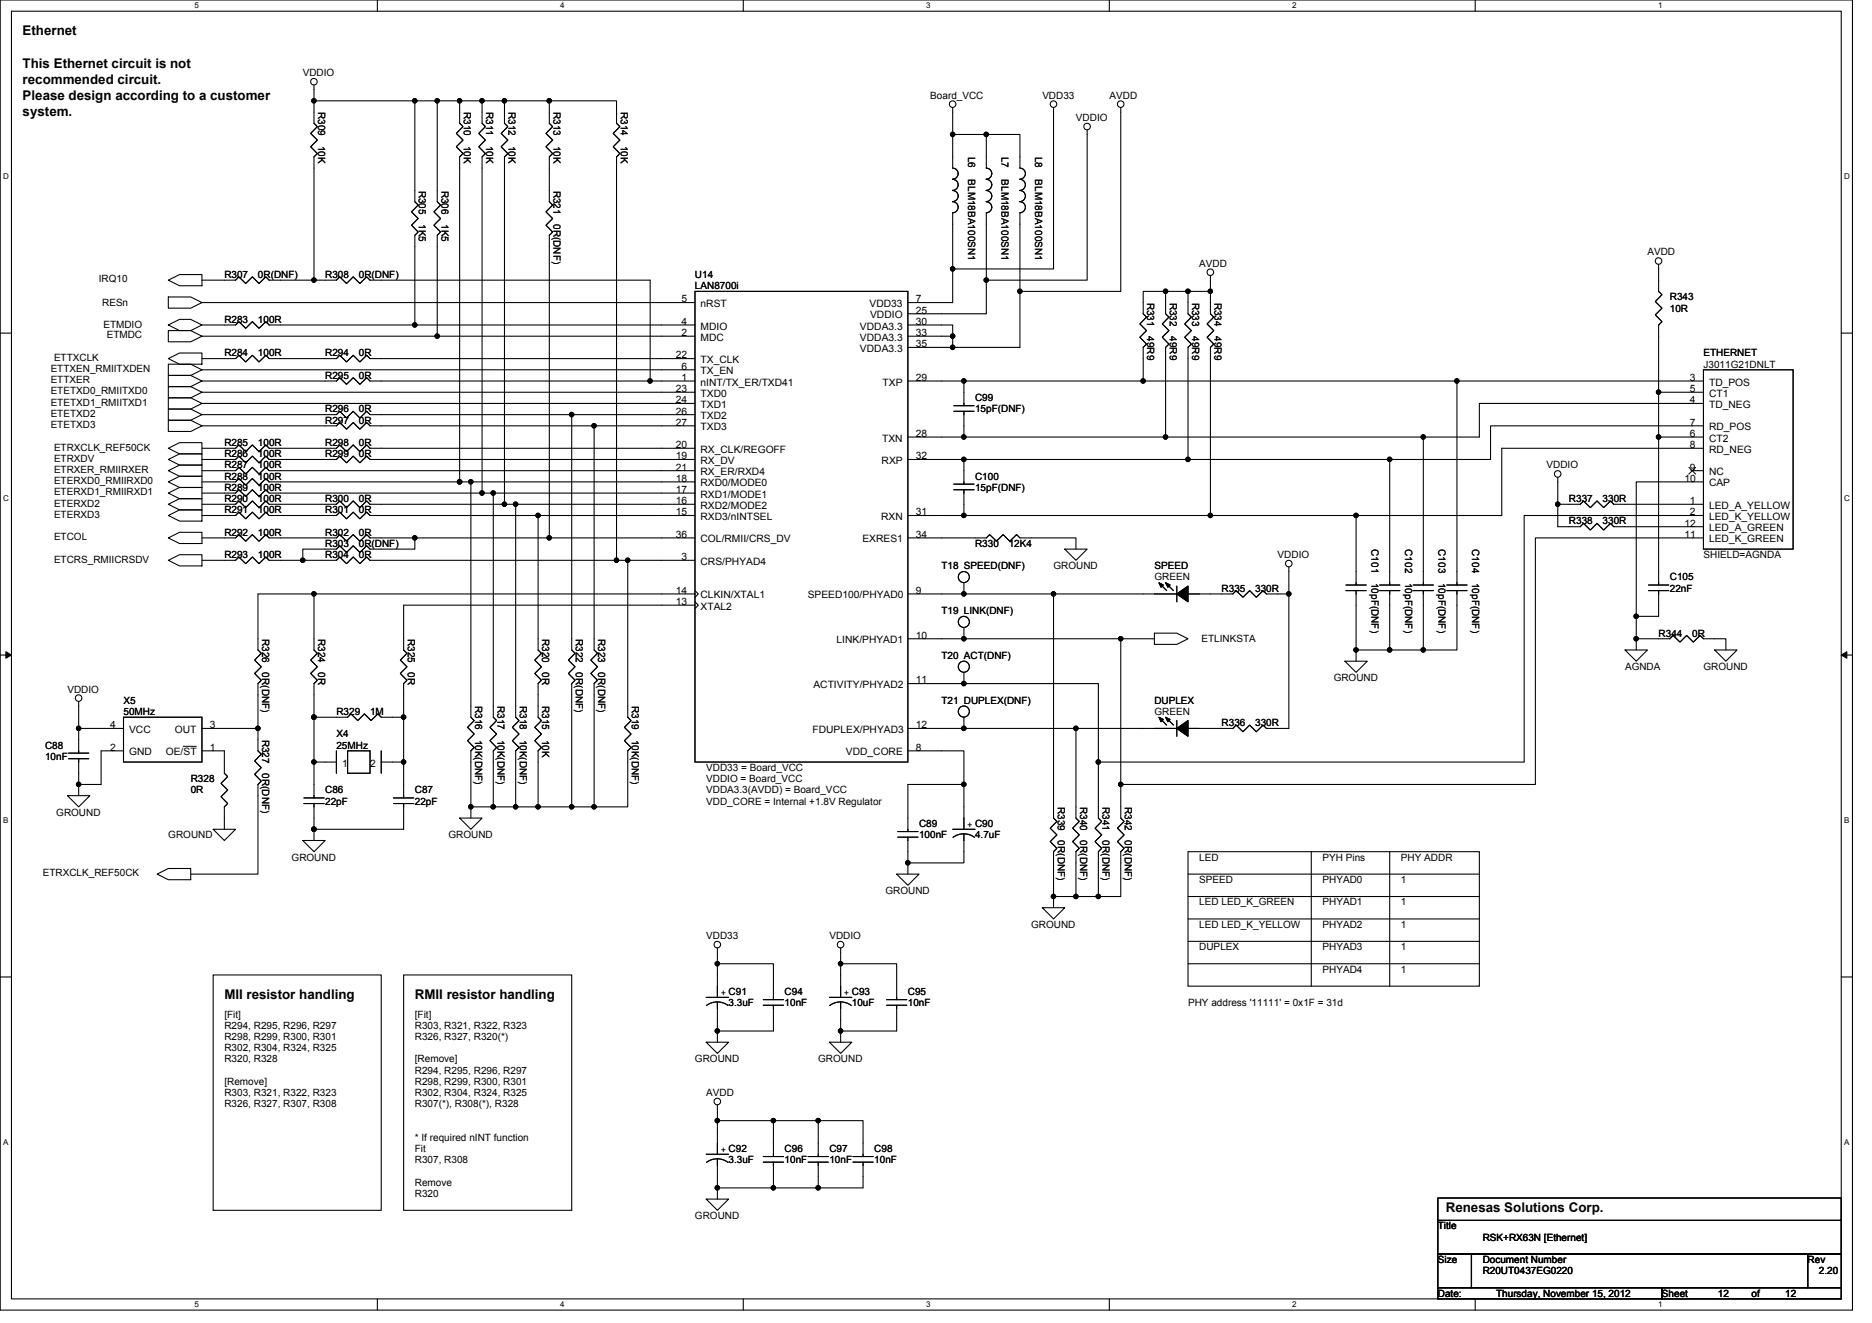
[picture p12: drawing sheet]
<svg xmlns="http://www.w3.org/2000/svg" width="297mm" height="210mm" viewBox="0 0 297 210" stroke-linecap="round" stroke-linejoin="round" font-family="sans-serif">
<defs><g id="words">
<g font-size="2.1">
<text x="3.6" y="5.5">Ethernet</text>
<text x="3.6" y="10.9">This Ethernet circuit is not</text>
<text x="3.6" y="13.4">recommended circuit.</text>
<text x="3.6" y="15.9">Please design according to a customer</text>
<text x="3.6" y="18.4">system.</text>
<text x="35.6" y="158.4">MII resistor handling</text>
<text x="65.8" y="158.4">RMII resistor handling</text>
<text x="229.4" y="192.2">Renesas Solutions Corp.</text>
</g>
<g font-size="1.6">
<text x="48" y="12.1">VDDIO</text>
<text x="50.5" y="17.8" transform="rotate(90 50.5 17.8)">R309</text>
<text x="73.6" y="17.8" transform="rotate(90 73.6 17.8)">R310</text>
<text x="77.1" y="17.8" transform="rotate(90 77.1 17.8)">R311</text>
<text x="80.7" y="17.8" transform="rotate(90 80.7 17.8)">R312</text>
<text x="87.8" y="17.8" transform="rotate(90 87.8 17.8)">R313</text>
<text x="98.5" y="17.8" transform="rotate(90 98.5 17.8)">R314</text>
<text x="147.6" y="15.6">Board_VCC</text>
<text x="165.4" y="15.6">VDD33</text>
<text x="176.1" y="15.6">AVDD</text>
<text x="50.5" y="23.1" transform="rotate(90 50.5 23.1)">10K</text>
<text x="73.6" y="23.1" transform="rotate(90 73.6 23.1)">10K</text>
<text x="77.1" y="23.1" transform="rotate(90 77.1 23.1)">10K</text>
<text x="80.7" y="23.1" transform="rotate(90 80.7 23.1)">10K</text>
<text x="87.8" y="23.1" transform="rotate(90 87.8 23.1)">10K</text>
<text x="98.5" y="23.1" transform="rotate(90 98.5 23.1)">10K</text>
<text x="170.7" y="19.2">VDDIO</text>
<text x="153.6" y="24.9" transform="rotate(90 153.6 24.9)">L6</text>
<text x="153.6" y="28.4" transform="rotate(90 153.6 28.4)">BLM18BA100SN1</text>
<text x="158.9" y="24.9" transform="rotate(90 158.9 24.9)">L7</text>
<text x="158.9" y="28.4" transform="rotate(90 158.9 28.4)">BLM18BA100SN1</text>
<text x="164.3" y="24.9" transform="rotate(90 164.3 24.9)">L8</text>
<text x="164.3" y="28.4" transform="rotate(90 164.3 28.4)">BLM18BA100SN1</text>
<text x="66.5" y="30.2" transform="rotate(90 66.5 30.2)">R305</text>
<text x="66.5" y="35.6" transform="rotate(90 66.5 35.6)">1K5</text>
<text x="70" y="30.2" transform="rotate(90 70 30.2)">R306</text>
<text x="70" y="35.6" transform="rotate(90 70 35.6)">1K5</text>
<text x="87.8" y="30.2" transform="rotate(90 87.8 30.2)">R321</text>
<text x="87.8" y="35.6" transform="rotate(90 87.8 35.6)">0R(DNF)</text>
<text x="261.4" y="40.5">AVDD</text>
<text x="15.7" y="44.8">IRQ10</text>
<text x="35.6" y="44.1">R307</text>
<text x="40.9" y="44.1">0R(DNF)</text>
<text x="51.6" y="44.1">R308</text>
<text x="56.9" y="44.1">0R(DNF)</text>
<text x="108.1" y="48">5</text>
<text x="110.3" y="44.1">U14</text>
<text x="110.3" y="45.9">LAN8700i</text>
<text x="145.3" y="48">7</text>
<text x="190.3" y="42.3">AVDD</text>
<text x="265" y="47.6">R343</text>
<text x="16.2" y="48.5">RESn</text>
<text x="16.4" y="52.1">ETMDIO</text>
<text x="16.9" y="53.7">ETMDC</text>
<text x="35.6" y="51.2">R283</text>
<text x="40.9" y="51.2">100R</text>
<text x="108.1" y="53.3">2</text>
<text x="108.1" y="51.5">4</text>
<text x="111.2" y="52.3">MDIO</text>
<text x="111.2" y="48.7">nRST</text>
<text x="136.5" y="52.3">VDDA3.3</text>
<text x="138" y="48.7">VDD33</text>
<text x="138.1" y="50.5">VDDIO</text>
<text x="145.3" y="51.5">30</text>
<text x="145.3" y="53.3">33</text>
<text x="145.3" y="49.8">25</text>
<text x="182.1" y="48" transform="rotate(90 182.1 48)">R331</text>
<text x="182.1" y="53.3" transform="rotate(90 182.1 53.3)">49R9</text>
<text x="185.6" y="48" transform="rotate(90 185.6 48)">R332</text>
<text x="185.6" y="53.3" transform="rotate(90 185.6 53.3)">49R9</text>
<text x="189.2" y="48" transform="rotate(90 189.2 48)">R333</text>
<text x="189.2" y="53.3" transform="rotate(90 189.2 53.3)">49R9</text>
<text x="192.7" y="48" transform="rotate(90 192.7 48)">R334</text>
<text x="192.7" y="53.3" transform="rotate(90 192.7 53.3)">49R9</text>
<text x="265" y="49.4">10R</text>
<text x="8" y="59">ETTXEN_RMIITXDEN</text>
<text x="8.6" y="57.3">ETTXCLK</text>
<text x="35.6" y="56.5">R284</text>
<text x="40.9" y="56.5">100R</text>
<text x="51.6" y="56.5">R294</text>
<text x="56.9" y="56.5">0R</text>
<text x="107.2" y="56.9">22</text>
<text x="108.1" y="58.7">6</text>
<text x="111.2" y="54.1">MDC</text>
<text x="111.2" y="59.4">TX_EN</text>
<text x="111.2" y="57.6">TX_CLK</text>
<text x="136.5" y="54.1">VDDA3.3</text>
<text x="136.5" y="55.8">VDDA3.3</text>
<text x="145.3" y="55.1">35</text>
<text x="270.3" y="58.3">J3011G21DNLT</text>
<text x="270.3" y="56.5">ETHERNET</text>
<text x="8" y="60.8">ETTXER</text>
<text x="8" y="62.6">ETETXD0_RMIITXD0</text>
<text x="8" y="64.4">ETETXD1_RMIITXD1</text>
<text x="51.6" y="60.1">R295</text>
<text x="51.6" y="65.4">R296</text>
<text x="56.9" y="60.1">0R</text>
<text x="56.9" y="65.4">0R</text>
<text x="107.2" y="62.2">23</text>
<text x="107.2" y="64">24</text>
<text x="107.2" y="65.8">26</text>
<text x="108.1" y="60.4">1</text>
<text x="111.2" y="61.2">nINT/TX_ER/TXD41</text>
<text x="111.2" y="62.9">TXD0</text>
<text x="111.2" y="64.7">TXD1</text>
<text x="140.1" y="61.2">TXP</text>
<text x="145.3" y="60.4">29</text>
<text x="154.7" y="63.6">C99</text>
<text x="154.7" y="65.4">15pF(DNF)</text>
<text x="268.2" y="60.4">3</text>
<text x="268.2" y="64">4</text>
<text x="268.2" y="62.2">5</text>
<text x="271.2" y="61.2">TD_POS</text>
<text x="271.2" y="64.7">TD_NEG</text>
<text x="271.2" y="62.9">CT1</text>
<text x="8" y="66.1">ETETXD2</text>
<text x="8" y="67.9">ETETXD3</text>
<text x="8.6" y="71.5">ETRXCLK_REF50CK</text>
<text x="35.6" y="70.8">R285</text>
<text x="40.9" y="70.8">100R</text>
<text x="51.6" y="70.8">R298</text>
<text x="51.6" y="67.2">R297</text>
<text x="56.9" y="70.8">0R</text>
<text x="56.9" y="67.2">0R</text>
<text x="107.2" y="71.1">20</text>
<text x="107.2" y="67.5">27</text>
<text x="111.2" y="71.8">RX_CLK/REGOFF</text>
<text x="111.2" y="66.5">TXD2</text>
<text x="111.2" y="68.3">TXD3</text>
<text x="140" y="70.1">TXN</text>
<text x="145.3" y="69.3">28</text>
<text x="268.2" y="69.3">6</text>
<text x="268.2" y="67.5">7</text>
<text x="268.2" y="71.1">8</text>
<text x="271.2" y="70.1">CT2</text>
<text x="271.2" y="68.3">RD_POS</text>
<text x="271.2" y="71.8">RD_NEG</text>
<text x="8.6" y="73.3">ETRXDV</text>
<text x="8.6" y="75">ETRXER_RMIIRXER</text>
<text x="8.6" y="76.8">ETERXD0_RMIIRXD0</text>
<text x="35.6" y="77.9">R289</text>
<text x="35.6" y="72.5">R286</text>
<text x="35.6" y="76.1">R288</text>
<text x="35.6" y="74.3">R287</text>
<text x="40.9" y="77.9">100R</text>
<text x="40.9" y="72.5">100R</text>
<text x="40.9" y="76.1">100R</text>
<text x="40.9" y="74.3">100R</text>
<text x="51.6" y="72.5">R299</text>
<text x="56.9" y="72.5">0R</text>
<text x="107.2" y="76.4">18</text>
<text x="107.2" y="72.9">19</text>
<text x="107.2" y="74.7">21</text>
<text x="111.2" y="77.2">RXD0/MODE0</text>
<text x="111.2" y="73.6">RX_DV</text>
<text x="111.2" y="75.4">RX_ER/RXD4</text>
<text x="139.9" y="73.6">RXP</text>
<text x="145.3" y="72.9">32</text>
<text x="154.7" y="76.1">C100</text>
<text x="154.7" y="77.9">15pF(DNF)</text>
<text x="245.4" y="74.3">VDDIO</text>
<text x="267.3" y="76.4">10</text>
<text x="268.2" y="74.7">9</text>
<text x="271.2" y="75.4">NC</text>
<text x="271.2" y="77.2">CAP</text>
<text x="8.6" y="78.6">ETERXD1_RMIIRXD1</text>
<text x="8.6" y="80.4">ETERXD2</text>
<text x="8.6" y="82.1">ETERXD3</text>
<text x="35.6" y="81.4">R291</text>
<text x="35.6" y="79.7">R290</text>
<text x="40.9" y="81.4">100R</text>
<text x="40.9" y="79.7">100R</text>
<text x="51.6" y="79.7">R300</text>
<text x="51.6" y="81.4">R301</text>
<text x="56.9" y="79.7">0R</text>
<text x="56.9" y="81.4">0R</text>
<text x="107.2" y="81.8">15</text>
<text x="107.2" y="80">16</text>
<text x="107.2" y="78.2">17</text>
<text x="111.2" y="82.5">RXD3/nINTSEL</text>
<text x="111.2" y="80.7">RXD2/MODE2</text>
<text x="111.2" y="79">RXD1/MODE1</text>
<text x="139.8" y="82.5">RXN</text>
<text x="145.3" y="81.8">31</text>
<text x="249" y="83.2">R338</text>
<text x="249" y="79.7">R337</text>
<text x="254.3" y="83.2">330R</text>
<text x="254.3" y="79.7">330R</text>
<text x="267.3" y="83.5">12</text>
<text x="268.2" y="80">1</text>
<text x="268.2" y="81.8">2</text>
<text x="271.2" y="80.7">LED_A_YELLOW</text>
<text x="271.2" y="82.5">LED_K_YELLOW</text>
<text x="8.6" y="85.7">ETCOL</text>
<text x="8.6" y="89.3">ETCRS_RMIICRSDV</text>
<text x="35.6" y="88.5">R293</text>
<text x="35.6" y="85">R292</text>
<text x="40.9" y="88.5">100R</text>
<text x="40.9" y="85">100R</text>
<text x="51.6" y="86.8">R303</text>
<text x="51.6" y="85">R302</text>
<text x="51.6" y="88.5">R304</text>
<text x="56.9" y="86.8">0R(DNF)</text>
<text x="56.9" y="85">0R</text>
<text x="56.9" y="88.5">0R</text>
<text x="107.2" y="85.3">36</text>
<text x="108.1" y="88.9">3</text>
<text x="111.2" y="89.6">CRS/PHYAD4</text>
<text x="111.2" y="86.1">COL/RMII/CRS_DV</text>
<text x="136.8" y="86.1">EXRES1</text>
<text x="145.3" y="85.3">34</text>
<text x="154.7" y="86.8">R330</text>
<text x="160.1" y="86.8">12K4</text>
<text x="202.7" y="88.5">VDDIO</text>
<text x="217.6" y="87.1" transform="rotate(90 217.6 87.1)">C101</text>
<text x="222.9" y="87.1" transform="rotate(90 222.9 87.1)">C102</text>
<text x="228.3" y="87.1" transform="rotate(90 228.3 87.1)">C103</text>
<text x="233.6" y="87.1" transform="rotate(90 233.6 87.1)">C104</text>
<text x="267.3" y="85.3">11</text>
<text x="270.3" y="88.5">SHIELD=AGNDA</text>
<text x="271.2" y="86.1">LED_K_GREEN</text>
<text x="271.2" y="84.3">LED_A_GREEN</text>
<text x="107.2" y="96">13</text>
<text x="107.2" y="94.2">14</text>
<text x="111.2" y="95">CLKIN/XTAL1</text>
<text x="128.2" y="95">SPEED100/PHYAD0</text>
<text x="145.3" y="94.2">9</text>
<text x="149.4" y="90.3">T18 SPEED(DNF)</text>
<text x="167.2" y="90.3">GROUND</text>
<text x="183.2" y="92.1">GREEN</text>
<text x="183.2" y="90.3">SPEED</text>
<text x="193.8" y="93.9">R335</text>
<text x="199.2" y="93.9">330R</text>
<text x="217.6" y="92.5" transform="rotate(90 217.6 92.5)">10pF(DNF)</text>
<text x="222.9" y="92.5" transform="rotate(90 222.9 92.5)">10pF(DNF)</text>
<text x="228.3" y="92.5" transform="rotate(90 228.3 92.5)">10pF(DNF)</text>
<text x="233.6" y="92.5" transform="rotate(90 233.6 92.5)">10pF(DNF)</text>
<text x="265" y="92.1">C105</text>
<text x="265" y="93.9">22nF</text>
<text x="41.6" y="101.3" transform="rotate(90 41.6 101.3)">R326</text>
<text x="50.5" y="101.3" transform="rotate(90 50.5 101.3)">R324</text>
<text x="64.7" y="101.3" transform="rotate(90 64.7 101.3)">R325</text>
<text x="86" y="101.3" transform="rotate(90 86 101.3)">R320</text>
<text x="91.4" y="101.3" transform="rotate(90 91.4 101.3)">R322</text>
<text x="94.9" y="101.3" transform="rotate(90 94.9 101.3)">R323</text>
<text x="111.2" y="96.7">XTAL2</text>
<text x="145.3" y="101.3">10</text>
<text x="149.4" y="97.4">T19 LINK(DNF)</text>
<text x="190.6" y="101.9">ETLINKSTA</text>
<text x="263.2" y="101">R344</text>
<text x="268.5" y="101">0R</text>
<text x="41.6" y="106.7" transform="rotate(90 41.6 106.7)">0R(DNF)</text>
<text x="50.5" y="106.7" transform="rotate(90 50.5 106.7)">0R</text>
<text x="64.7" y="106.7" transform="rotate(90 64.7 106.7)">0R</text>
<text x="86" y="106.7" transform="rotate(90 86 106.7)">0R</text>
<text x="91.4" y="106.7" transform="rotate(90 91.4 106.7)">0R(DNF)</text>
<text x="94.9" y="106.7" transform="rotate(90 94.9 106.7)">0R(DNF)</text>
<text x="132.7" y="102.1">LINK/PHYAD1</text>
<text x="149.4" y="104.5">T20 ACT(DNF)</text>
<text x="257.8" y="106.3">AGNDA</text>
<text x="270.3" y="106.3">GROUND</text>
<text x="10.7" y="109.9">VDDIO</text>
<text x="19.6" y="111.7">X5</text>
<text x="19.6" y="113.4">50MHz</text>
<text x="53.4" y="113.4">R329</text>
<text x="58.7" y="113.4">1M</text>
<text x="75.4" y="112" transform="rotate(90 75.4 112)">R316</text>
<text x="78.9" y="112" transform="rotate(90 78.9 112)">R317</text>
<text x="82.5" y="112" transform="rotate(90 82.5 112)">R318</text>
<text x="86" y="112" transform="rotate(90 86 112)">R315</text>
<text x="100.3" y="112" transform="rotate(90 100.3 112)">R319</text>
<text x="129.1" y="109.2">ACTIVITY/PHYAD2</text>
<text x="145.3" y="108.4">11</text>
<text x="149.4" y="111.7">T21 DUPLEX(DNF)</text>
<text x="183.2" y="113.4">GREEN</text>
<text x="183.2" y="111.7">DUPLEX</text>
<text x="211.6" y="108.1">GROUND</text>
<text x="7.2" y="118.8">C88</text>
<text x="17.5" y="119.1">2</text>
<text x="17.5" y="115.5">4</text>
<text x="20.5" y="119.8">GND</text>
<text x="20.5" y="116.3">VCC</text>
<text x="26.3" y="119.8">OE/ST</text>
<text x="27.7" y="116.3">OUT</text>
<text x="33.3" y="119.1">1</text>
<text x="33.3" y="115.5">3</text>
<text x="41.6" y="117.3" transform="rotate(90 41.6 117.3)">R327</text>
<text x="53.4" y="117">X4</text>
<text x="53.4" y="118.8">25MHz</text>
<text x="75.4" y="117.3" transform="rotate(90 75.4 117.3)">10K(DNF)</text>
<text x="78.9" y="117.3" transform="rotate(90 78.9 117.3)">10K(DNF)</text>
<text x="82.5" y="117.3" transform="rotate(90 82.5 117.3)">10K(DNF)</text>
<text x="86" y="117.3" transform="rotate(90 86 117.3)">10K</text>
<text x="100.3" y="117.3" transform="rotate(90 100.3 117.3)">10K(DNF)</text>
<text x="128.9" y="116.3">FDUPLEX/PHYAD3</text>
<text x="134.2" y="119.8">VDD_CORE</text>
<text x="145.3" y="115.5">12</text>
<text x="145.3" y="119.1">8</text>
<text x="193.8" y="115.2">R336</text>
<text x="199.2" y="115.2">330R</text>
<text x="7.2" y="120.5">10nF</text>
<text x="30.3" y="124.1">R328</text>
<text x="30.3" y="125.9">0R</text>
<text x="41.6" y="122.7" transform="rotate(90 41.6 122.7)">0R(DNF)</text>
<text x="51.6" y="125.9">C86</text>
<text x="54.3" y="121.6">1</text>
<text x="58.7" y="121.6">2</text>
<text x="65.8" y="125.9">C87</text>
<text x="112.1" y="122.3">VDD33 = Board_VCC</text>
<text x="112.1" y="124.1">VDDIO = Board_VCC</text>
<text x="112.1" y="125.9">VDDA3.3(AVDD) = Board_VCC</text>
<text x="8.9" y="129.4">GROUND</text>
<text x="51.6" y="127.7">22pF</text>
<text x="65.8" y="127.7">22pF</text>
<text x="112.1" y="127.7">VDD_CORE = Internal +1.8V Regulator</text>
<text x="145.8" y="131.2">C89</text>
<text x="153.5" y="131.2">+ C90</text>
<text x="167.8" y="128" transform="rotate(90 167.8 128)">R339</text>
<text x="171.4" y="128" transform="rotate(90 171.4 128)">R340</text>
<text x="174.9" y="128" transform="rotate(90 174.9 128)">R341</text>
<text x="178.5" y="128" transform="rotate(90 178.5 128)">R342</text>
<text x="26.7" y="133">GROUND</text>
<text x="46.3" y="136.5">GROUND</text>
<text x="71.2" y="133">GROUND</text>
<text x="145.8" y="133">100nF</text>
<text x="154.7" y="133">4.7uF</text>
<text x="167.8" y="133.3" transform="rotate(90 167.8 133.3)">0R(DNF)</text>
<text x="171.4" y="133.3" transform="rotate(90 171.4 133.3)">0R(DNF)</text>
<text x="174.9" y="133.3" transform="rotate(90 174.9 133.3)">0R(DNF)</text>
<text x="178.5" y="133.3" transform="rotate(90 178.5 133.3)">0R(DNF)</text>
<text x="190.3" y="136.5">LED</text>
<text x="209.8" y="136.5">PYH Pins</text>
<text x="222.3" y="136.5">PHY ADDR</text>
<text x="6.8" y="139">ETRXCLK_REF50CK</text>
<text x="140.5" y="141.9">GROUND</text>
<text x="190.3" y="140.1">SPEED</text>
<text x="190.3" y="143.7">LED LED_K_GREEN</text>
<text x="209.8" y="140.1">PHYAD0</text>
<text x="209.8" y="143.7">PHYAD1</text>
<text x="222.3" y="140.1">1</text>
<text x="222.3" y="143.7">1</text>
<text x="112.1" y="149">VDD33</text>
<text x="131.6" y="149">VDDIO</text>
<text x="163.6" y="147.2">GROUND</text>
<text x="190.3" y="147.2">LED LED_K_YELLOW</text>
<text x="209.8" y="147.2">PHYAD2</text>
<text x="222.3" y="147.2">1</text>
<text x="190.3" y="150.8">DUPLEX</text>
<text x="209.8" y="154.3">PHYAD4</text>
<text x="209.8" y="150.8">PHYAD3</text>
<text x="222.3" y="150.8">1</text>
<text x="222.3" y="154.3">1</text>
<text x="35.6" y="161.4">[Fit]</text>
<text x="65.8" y="161.4">[Fit]</text>
<text x="114.4" y="157.9">+ C91</text>
<text x="115.6" y="159.7">3.3uF</text>
<text x="124.5" y="157.9">C94</text>
<text x="124.5" y="159.7">10nF</text>
<text x="133.9" y="157.9">+ C93</text>
<text x="135.2" y="159.7">10uF</text>
<text x="144.1" y="157.9">C95</text>
<text x="144.1" y="159.7">10nF</text>
<text x="188.5" y="159.7">PHY address '11111' = 0x1F = 31d</text>
<text x="35.6" y="163.2">R294, R295, R296, R297</text>
<text x="35.6" y="165">R298, R299, R300, R301</text>
<text x="35.6" y="166.8">R302, R304, R324, R325</text>
<text x="65.8" y="163.2">R303, R321, R322, R323</text>
<text x="65.8" y="165">R326, R327, R320(*)</text>
<text x="35.6" y="172.1">[Remove]</text>
<text x="35.6" y="173.9">R303, R321, R322, R323</text>
<text x="35.6" y="168.6">R320, R328</text>
<text x="65.8" y="168.6">[Remove]</text>
<text x="65.8" y="170.3">R294, R295, R296, R297</text>
<text x="65.8" y="172.1">R298, R299, R300, R301</text>
<text x="65.8" y="173.9">R302, R304, R324, R325</text>
<text x="110.3" y="168.6">GROUND</text>
<text x="112.1" y="173.9">AVDD</text>
<text x="129.8" y="168.6">GROUND</text>
<text x="35.6" y="175.7">R326, R327, R307, R308</text>
<text x="65.8" y="175.7">R307(*), R308(*), R328</text>
<text x="65.8" y="181">* If required nINT function</text>
<text x="65.8" y="182.8">Fit</text>
<text x="65.8" y="184.6">R307, R308</text>
<text x="114.4" y="182.8">+ C92</text>
<text x="115.6" y="184.6">3.3uF</text>
<text x="124.5" y="182.8">C96</text>
<text x="124.5" y="184.6">10nF</text>
<text x="131.6" y="182.8">C97</text>
<text x="131.6" y="184.6">10nF</text>
<text x="138.7" y="182.8">C98</text>
<text x="138.7" y="184.6">10nF</text>
<text x="65.8" y="188.1">Remove</text>
<text x="65.8" y="189.9">R320</text>
<text x="110.3" y="193.4">GROUND</text>
<text x="228.2" y="195.1">Title</text>
<text x="235.3" y="196.8">RSK+RX63N [Ethernet]</text>
<text x="228.2" y="200.4">Size</text>
<text x="235.3" y="200.4">Document Number</text>
<text x="235.3" y="202.2">R20UT0437EG0220</text>
<text x="286.8" y="200.4">Rev</text>
<text x="288.6" y="202.2">2.20</text>
<text x="228.2" y="205.7">Date:</text>
<text x="237.4" y="205.7">Thursday, November 15, 2012</text>
<text x="263.7" y="205.7">Sheet</text>
<text x="272.6" y="205.7">12</text>
<text x="277.9" y="205.7">of</text>
<text x="283.3" y="205.7">12</text>
</g>
<g font-size="1.3">
<text x="30.8" y="1.3">5</text>
<text x="88.9" y="1.3">4</text>
<text x="147" y="1.3">3</text>
<text x="205" y="1.3">2</text>
<text x="263.1" y="1.3">1</text>
<text x=".5" y="28.4">D</text>
<text x="292.6" y="28.4">D</text>
<text x=".5" y="79.5">C</text>
<text x="292.6" y="79.5">C</text>
<text x=".5" y="130.6">B</text>
<text x="292.6" y="130.6">B</text>
<text x=".5" y="181.7">A</text>
<text x="292.6" y="181.7">A</text>
<text x="30.8" y="207.4">5</text>
<text x="88.9" y="207.4">4</text>
<text x="147" y="207.4">3</text>
<text x="205" y="207.4">2</text>
<text x="263.1" y="207.4">1</text>
</g>
</g></defs>
<path d="M0 0h293.9v207.9h-293.9zM1.8 1.8h290.4v204.3h-290.4z" fill="none" stroke="#000" stroke-width=".17"/>
<g fill="#fff">
<path d="M30.8 .2h.7v1.4h-.7z"/>
<path d="M30.8 206.3h.7v1.4h-.7z"/>
</g>
<path d="M59.9 0v1.8M59.9 206.1v1.8" fill="none" stroke="#000" stroke-width=".17"/>
<g fill="#fff">
<path d="M88.9 .2h.7v1.4h-.7z"/>
<path d="M88.9 206.3h.7v1.4h-.7z"/>
</g>
<path d="M117.9 0v1.8M117.9 206.1v1.8" fill="none" stroke="#000" stroke-width=".17"/>
<g fill="#fff">
<path d="M147 .2h.7v1.4h-.7z"/>
<path d="M147 206.3h.7v1.4h-.7z"/>
</g>
<path d="M176 0v1.8M176 206.1v1.8" fill="none" stroke="#000" stroke-width=".17"/>
<g fill="#fff">
<path d="M205 .2h.7v1.4h-.7z"/>
<path d="M205 206.3h.7v1.4h-.7z"/>
</g>
<path d="M234.1 0v1.8M234.1 206.1v1.8" fill="none" stroke="#000" stroke-width=".17"/>
<g fill="#fff">
<path d="M263.1 .2h.7v1.4h-.7z"/>
<path d="M263.1 206.3h.7v1.4h-.7z"/>
<path d="M.5 27.3h.9v1.4h-.9z"/>
<path d="M292.6 27.3h.9v1.4h-.9z"/>
<path d="M.5 78.4h.9v1.4h-.9z"/>
<path d="M292.6 78.4h.9v1.4h-.9z"/>
</g>
<path d="M0 52.9h1.8M292.2 52.9h1.7" fill="none" stroke="#000" stroke-width=".17"/>
<g fill="#fff">
<path d="M.5 129.5h.8v1.4h-.8z"/>
<path d="M292.6 129.5h.9v1.4h-.9z"/>
</g>
<path d="M0 103.9h1.8M292.2 103.9h1.7" fill="none" stroke="#000" stroke-width=".17"/>
<path d="M.9 103.4l.9 .5-.9 .5zM292.2 103.9l.8-.5v1z" fill="#000" stroke="#000" stroke-width=".16"/>
<g fill="#fff">
<path d="M.5 180.5h.8v1.4h-.8z"/>
<path d="M292.6 180.5h.9v1.4h-.9z"/>
</g>
<g fill="none" stroke="#000" stroke-width=".17">
<path d="M49.8 16v3.6l.6 .5-1.1 1.1 1.1 1-1.1 1.1 1.1 1.1-.6 .5v19.5M49.8 13.5v2.5M49.8 16h16M65.8 16v16l.6 .5-1.1 1.1 1.1 1.1-1.1 1 1.1 1.1-.6 .5v14.3M65.8 16h3.6M69.4 16v16l.5 .5-1 1.1 1 1.1-1 1 1 1.1-.5 .5v16M69.4 16h3.5v3.6l.6 .5-1.1 1.1 1.1 1-1.1 1.1 1.1 1.1-.6 .5v51.6M72.9 16h3.6v3.6l.5 .5-1 1.1 1 1-1 1.1 1 1.1-.5 .5v53.3M76.5 16h3.5v3.6l.6 .5-1.1 1.1 1.1 1-1.1 1.1 1.1 1.1-.6 .5v55.1h1.8M80 16h7.2v3.6l.5 .5-1.1 1.1 1.1 1-1.1 1.1 1.1 1.1-.5 .5v7.1l.5 .5-1.1 1.1 1.1 1.1-1.1 1 1.1 1.1-.5 .5v48M87.2 16h10.6v3.6l.6 .5-1.1 1.1 1.1 1-1.1 1.1 1.1 1.1-.6 .5v64h-39.1l-.5-.5-1.1 1-1.1-1-1 1-1.1-1-.5 .5h-5.4M151.2 17.1v4.2"/>
<path d="M167.2 17.1v25.6h-16v-8.9M177.8 17.1v29.1h-16v-12.4M151.1 26.7a.88 .88 0 0 1 .9 .8 .88 .88 0 0 1-.9 .9 .89 .89 0 0 1 .9 .9 .89 .89 0 0 1-.9 .9M151.1 30.2a.88 .88 0 0 1 .9 .9 .88 .88 0 0 1-.9 .9M151.1 32a.88 .88 0 0 1 .9 .9 .88 .88 0 0 1-.9 .9M151.2 21.3h5.3v5.4a.88 .88 0 0 1 .9 .9 .88 .88 0 0 1-.9 .8 .89 .89 0 0 1 .9 .9 .89 .89 0 0 1-.9 .9M151.2 21.3v5.4M156.5 30.2a.88 .88 0 0 1 .9 .9 .88 .88 0 0 1-.9 .9M156.5 32a.88 .88 0 0 1 .9 .9 .88 .88 0 0 1-.9 .9M156.5 21.3h5.3v5.4M156.5 33.8v10.6M161.8 26.7a.88 .88 0 0 1 .9 .8 .88 .88 0 0 1-.9 .9 .89 .89 0 0 1 .9 .9 .89 .89 0 0 1-.9 .9"/>
<path d="M161.8 30.2a.88 .88 0 0 1 .9 .9 .88 .88 0 0 1-.9 .9M161.8 32a.88 .88 0 0 1 .9 .9 .88 .88 0 0 1-.9 .9M172.5 20.6v23.8h-16M26.7 47.1h3.6l1.7 .9-1.7 .9h-3.6zM26.7 51.6l1.8-.9h1.8l1.7 .9-1.7 .9h-1.8zM26.7 52.5h3.6l1.7 .8-1.7 .9h-3.6zM26.7 56.9l1.8-.9h3.5v1.8h-3.5zM26.7 57.8h3.6l1.7 .9-1.7 .9h-3.6zM26.7 59.6h3.6l1.7 .9-1.7 .8h-3.6zM26.7 44.5l1.8-.9h3.5v1.7h-3.5zM32 53.3h37.4M32 44.4h5.4l.5-.5 1.1 1.1 1-1.1 1.1 1.1 1.1-1.1 .5 .5h7.1"/>
<path d="M32 58.7h78.3M32 51.6h5.4l.5-.6 1.1 1.1 1-1.1 1.1 1.1 1.1-1.1 .5 .6h23.1M32 56.9h5.4l.5-.5 1.1 1 1-1 1.1 1 1.1-1 .5 .5h10.7l.5-.5 1.1 1 1-1 1.1 1 1.1-1 .5 .5h51.6M49.8 44.4h3.6l.5-.5 1.1 1.1 1-1.1 1.1 1.1 1.1-1.1 .5 .5h44.5v16.1M65.8 51.6h44.5M69.4 53.3h40.9M110.3 46.2h33.8v74.7h-33.8zM110.3 48h-78.3M144.1 51.6h7.1v1.7M144.1 55.1h7.1M144.1 53.3h7.1v1.8M151.2 42.7v5.3h-7.1"/>
<path d="M156.5 44.4v5.4h-12.4M161.8 46.2v8.9h-10.6M185 46.2h-3.6v3.6l.5 .5-1 1.1 1 1.1-1 1 1 1.1-.5 .5v5.4M188.5 46.2h-3.5v3.6l.5 .5-1.1 1.1 1.1 1.1-1.1 1 1.1 1.1-.5 .5v14.2h40.8M192.1 43.7v2.5M192.1 46.2v3.6l.5 .5-1.1 1.1 1.1 1.1-1.1 1 1.1 1.1-.5 .5v26.7h23.1M192.1 46.2h-3.6v3.6l.5 .5-1 1.1 1 1.1-1 1 1 1.1-.5 .5v17.8h32M263.2 42v4.2l.5 .6-1 1 1 1.1-1 1.1 1 1-.5 .6v10.6M270.3 58.7h14.2v28.4h-14.2zM26.7 61.3h3.6l1.7 .9-1.7 .9h-3.6zM26.7 63.1h3.6l1.7 .9-1.7 .9h-3.6zM26.7 64.9h3.6l1.7 .9-1.7 .9h-3.6z"/>
<path d="M26.7 66.7h3.6l1.7 .9-1.7 .9h-3.6zM26.7 71.1l1.8-.9h3.5v1.8h-3.5zM26.7 72.9l1.8-.9h3.5v1.8h-3.5zM26.7 74.7l1.8-.9h3.5v1.8h-3.5zM26.7 76.5l1.8-.9h3.5v1.7h-3.5zM26.7 78.2l1.8-.9h3.5v1.8h-3.5zM32 72.9h5.4l.5-.5 1.1 1 1-1 1.1 1 1.1-1 .5 .5h10.7l.5-.5 1.1 1 1-1 1.1 1 1.1-1 .5 .5h51.6M32 76.5h5.4l.5-.6 1.1 1.1 1-1.1 1.1 1.1 1.1-1.1 .5 .6h30.2M32 62.2h78.3M32 64h78.3M32 71.1h5.4l.5-.5 1.1 1 1-1 1.1 1 1.1-1 .5 .5h10.7l.5-.5 1.1 1 1-1 1.1 1 1.1-1 .5 .5h51.6M32 74.7h5.4l.5-.6 1.1 1.1 1-1.1 1.1 1.1 1.1-1.1 .5 .6h67.6"/>
<path d="M32 78.2h5.4l.5-.5 1.1 1.1 1-1.1 1.1 1.1 1.1-1.1 .5 .5h33.8M32 60.5h21.4l.5-.6 1.1 1.1 1-1.1 1.1 1.1 1.1-1.1 .5 .6h44.5M32 65.8h21.4l.5-.5 1.1 1 1-1 1.1 1 1.1-1 .5 .5h32v37.3l.5 .6-1 1 1 1.1-1 1 1 1.1-.5 .6v19.5M32 67.6h21.4l.5-.6 1.1 1.1 1-1.1 1.1 1.1 1.1-1.1 .5 .6h35.6M72.9 76.5h1.8v37.3l.5 .5-1 1.1 1 1.1-1 1 1 1.1-.5 .5v8.9M74.7 76.5h35.6M76.5 78.2h1.8v35.6l.5 .5-1.1 1.1 1.1 1.1-1.1 1 1.1 1.1-.5 .5v8.9h-3.6M78.3 78.2h32M90.7 65.8h19.6M103.2 60.5h7.1M110.3 67.6h-16v35.5l.5 .6-1.1 1 1.1 1.1-1.1 1 1.1 1.1-.5 .6v19.5h-3.6M144.1 60.5h8.8"/>
<path d="M144.1 69.3h8.8M144.1 72.9h8.8M151.3 77.7h3.3M151.3 76.8h3.3M151.3 65.3h3.3M151.3 64.4h3.3M152.9 77.7v4.1h39.2M152.9 65.3v4h32.1M181.4 60.5h49.8M181.4 60.5h-28.5v3.9M188.5 72.9h-35.6v3.9M247.2 75.7v4.3"/>
<path d="M263.2 62.2v7.1h7.1M263.2 62.2h7.1M263.2 69.3v23.5M268.5 74.7h1.8M270.3 71.1h-32v10.7h-23.1M270.3 67.6h-33.8v5.3h-16v19.9M270.3 64h-35.6v5.3h-8.9v23.5M270.3 60.5h-39.1v32.3M270.3 76.5h-10.7v21.3M26.7 80l1.8-.9h3.5v1.8h-3.5zM26.7 81.8l1.8-.9h3.5v1.8h-3.5zM26.7 85.3l1.8-.8h3.5v1.7h-3.5z"/>
<path d="M26.7 88.9l1.8-.9h3.5v1.8h-3.5zM32 80h5.4l.5-.5 1.1 1 1-1 1.1 1 1.1-1 .5 .5h10.7l.5-.5 1.1 1 1-1 1.1 1 1.1-1 .5 .5h21.3M32 85.3h5.4l.5-.5 1.1 1.1 1-1.1 1.1 1.1 1.1-1.1 .5 .5h10.7l.5-.5 1.1 1.1 1-1.1 1.1 1.1 1.1-1.1 .5 .5h7.1v1.8h-7.1l-.5-.5-1.1 1.1-1.1-1.1-1 1.1-1.1-1.1-.5 .5h-5.4v1.8h-5.3l-.5-.5-1.1 1-1.1-1-1 1-1.1-1-.5 .5h-5.4M32 81.8h5.4l.5-.5 1.1 1 1-1 1.1 1 1.1-1 .5 .5h10.7l.5-.5 1.1 1 1-1 1.1 1 1.1-1 .5 .5h26.7v21.3l.5 .6-1 1 1 1.1-1 1 1 1.1-.5 .6v5.3l.5 .5-1 1.1 1 1.1-1 1 1 1.1-.5 .5v8.9h-3.6M49.8 94.2h60.5M65.8 85.3h21.4M81.8 80v33.8l.6 .5-1.1 1.1 1.1 1.1-1.1 1 1.1 1.1-.6 .5v8.9h-3.5M81.8 80h28.5M85.4 81.8h24.9M87.2 85.3h23.1M97.8 88.9h1.8M99.6 88.9v24.9l.5 .5-1 1.1 1 1.1-1 1 1 1.1-.5 .5v8.9h-5.3"/>
<path d="M99.6 88.9h10.7M110.3 96h-46.3v7.1l.6 .6-1.1 1 1.1 1.1-1.1 1 1.1 1.1-.6 .6v5.3M110.3 95.5l.5 .5-.5 .5M110.3 93.7l.5 .5-.5 .6M144.1 85.3h12.4l.5-.5 1.1 1.1 1.1-1.1 1 1.1 1.1-1.1 .5 .5h8.9v1.8M144.1 81.8h8.8M144.1 94.2h8.8M152.9 92.5v1.7M152.9 99.6v1.7M152.9 94.2h14.3M167.2 94.2v35.6l.5 .5-1.1 1.1 1.1 1.1-1.1 1 1.1 1.1-.5 .5v7.1M167.2 94.2h19.5"/>
<path d="M168.9 87.1h3.6l-1.8 1.8zM184.1 92.6l1 1.1M185.1 92.6l1.1 1.1M186.7 93v2.5M188.5 94.2h5.3M193.8 94.2h1.8l.5-.5 1.1 1.1 1.1-1.1 1 1.1 1.1-1.1 .6 .5h3.5v21.4h-3.5l-.6-.6-1.1 1.1-1-1.1-1.1 1.1-1.1-1.1-.5 .6h-1.8M204.5 90v4.2M213.6 93.7h3.2M213.6 92.8h3.2M215.2 93.7v9.4M215.2 81.8v11M218.9 93.7h3.2"/>
<path d="M218.9 92.8h3.2M220.5 93.7v9.4h-5.3M224.2 93.7h3.3M224.2 92.8h3.3M225.8 93.7v9.4h-5.3M229.6 93.7h3.2M229.6 92.8h3.2M231.2 93.7v9.4h-5.4M261.6 93.7h3.2M261.6 92.8h3.2M263.2 93.7v4.1h-3.6v3.5M270.3 81.8h-28.5v39.1h-67.5"/>
<path d="M270.3 80h-14.2l-.6-.5-1 1-1.1-1-1.1 1-1-1-.6 .5h-3.5v3.6h3.5l.6-.6 1 1.1 1.1-1.1 1.1 1.1 1-1.1 .6 .6h14.2M270.3 85.3h-26.7v39.2h-65.8M10.9 119.5h3.2M12.5 115.6v3.9M12.5 111.3v4.3M12.5 115.6h7.1M19.6 119.1h-3.6v5.4h-3.5M19.6 113.8h12.4v7.1h-12.4zM32 119.1h3.6v3.6l.5 .5-1 1.1 1 1-1 1.1 1 1.1-.5 .5v3.6M32 115.6h8.9M40.9 115.6v3.5l.6 .6-1.1 1 1.1 1.1-1.1 1.1 1.1 1-.6 .6v14.2h-10.6M49.8 113.8v-5.3l.6-.6-1.1-1.1 1.1-1-1.1-1.1 1.1-1-.6-.6v-8.9h-8.9v8.9l.6 .6-1.1 1 1.1 1.1-1.1 1 1.1 1.1-.6 .6v7.1"/>
<path d="M49.8 113.8v7.1M49.8 113.8h5.4l.5-.5 1.1 1 1-1 1.1 1 1.1-1 .5 .5h3.5M53.4 119.1v3.6M55.2 119.1h3.5v3.6h-3.5zM60.5 119.1v3.6M64 113.8v7.1M144.1 119.1h8.8v5.4h-8.8v7.4M144.1 101.3h8.8M144.1 115.6h8.8M144.1 108.5h8.8M152.9 115.6h17.8M152.9 101.3h24.9"/>
<path d="M152.9 108.5h21.4v12.4M152.9 106.7v1.8M152.9 113.8v1.8M170.7 115.6v14.2l.6 .5-1.1 1.1 1.1 1.1-1.1 1 1.1 1.1-.6 .5v7.1M170.7 115.6h16M177.8 101.3v23.2M177.8 101.3h5.4M183.2 100.5h3.5l1.8 .8-1.8 .9h-3.5zM184.1 114l1 1M185.1 114l1.1 1M186.7 114.3v2.5M188.5 115.6h5.3"/>
<path d="M213.4 104.9h3.6l-1.8 1.8zM215.2 103.1v1.8M257.8 103.1h3.6l-1.8 1.8zM259.6 101.3v1.8M259.6 101.3h5.4l.5-.5 1.1 1.1 1-1.1 1.1 1.1 1.1-1.1 .5 .5h3.6v1.8M272.1 103.1h3.5l-1.7 1.8zM10.7 126.2h3.6l-1.8 1.8zM10.9 120.4h3.2M12.5 120.4v4.1M12.5 124.5v1.7M24.9 138.7l1.8-.9h3.6v1.8h-3.6zM33.8 131.6h3.6l-1.8 1.7z"/>
<path d="M48 133.3h3.6l-1.8 1.8zM48.2 127.5h3.2M48.2 126.6h3.2M49.8 120.9h3.6M49.8 120.9v5.7M49.8 131.6v1.7M49.8 127.5v4.1M60.5 120.9h3.5M62.4 127.5h3.3M62.4 126.6h3.3M64 127.5v4.1h-14.2M64 120.9v5.7"/>
<path d="M72.9 129.8h3.6l-1.8 1.8zM74.7 128v1.8M85.4 128h5.3M142.3 138.7h3.5l-1.7 1.8zM142.4 132.8h3.3M142.4 131.9h3.3M144.1 132.8v4.1M144.1 136.9v1.8M151.2 131.6h3.5M151.2 132.9a2.86 2.86 0 0 1 3.4 0M152.9 132.3v4.6h-8.8M152.9 124.5v7.1"/>
<path d="M174.3 120.9v8.9l.5 .5-1 1.1 1 1.1-1 1 1 1.1-.5 .5v7.1h-3.6M177.8 124.5v5.3l.6 .5-1.1 1.1 1.1 1.1-1.1 1 1.1 1.1-.6 .5v7.1h-3.5M188.5 135.1h46.2v21.4h-46.2zM188.5 138.7h46.2M208.1 135.1v21.4M220.5 135.1v21.4M0 155h1.8M33.8 154.7h26.7v37.3h-26.7zM64 154.7h26.7v37.3h-26.7zM112.1 158.2h3.5M112.1 159.5a2.86 2.86 0 0 1 3.4 0M113.8 159v4.6"/>
<path d="M113.8 150.4v2.5M113.8 152.9h8.9v5.7M113.8 152.9v5.3M121.1 159.5h3.2M121.1 158.6h3.2M122.7 159.5v4.1h-8.9M131.6 158.2h3.6M131.7 159.5a2.86 2.86 0 0 1 3.4 0M133.4 152.9v5.3M133.4 159v4.6M133.4 150.4v2.5M133.4 152.9h8.9v5.7"/>
<path d="M140.7 159.5h3.2M140.7 158.6h3.2M142.3 159.5v4.1h-8.9M165.4 144h3.5l-1.7 1.8zM167.2 142.2h3.5M167.2 142.2v1.8M188.5 142.2h46.2M188.5 145.8h46.2M188.5 149.4h46.2M188.5 152.9h46.2M292.2 155h1.7M112.1 165.4h3.5l-1.8 1.7z"/>
<path d="M113.8 163.6v1.8M113.8 177.8v5.3M113.8 175.3v2.5M113.8 177.8h8.9v5.7M122.7 177.8h7.1M129.8 177.8h7.1v5.7M129.8 177.8v5.7M131.6 165.4h3.6l-1.8 1.7zM133.4 163.6v1.8M112.1 183.1h3.5M112.1 190.2h3.5l-1.8 1.8zM112.1 184.4a2.86 2.86 0 0 1 3.4 0"/>
<path d="M113.8 183.9v4.6M113.8 188.5v1.7M113.8 188.5h8.9M121.1 184.4h3.2M121.1 183.5h3.2M122.7 184.4v4.1M122.7 188.5h7.1M128.2 184.4h3.2M128.2 183.5h3.2M129.8 184.4v4.1M135.3 184.4h3.3M135.3 183.5h3.3"/>
<path d="M136.9 184.4v4.1h-7.1M228.2 190.1h64v3.5h-64zM228.2 193.6h64v5.4h-64zM228.2 199h5.3v5.3h-5.3zM233.5 199h53.3v5.3h-53.3zM286.8 199h5.4v5.3h-5.4zM228.2 204.3h35.5v1.8h-35.5zM263.7 204.3h28.5v1.8h-28.5z"/>
<circle cx="49.8" cy="13" r=".52"/>
<circle cx="151.2" cy="16.5" r=".52"/>
<circle cx="167.2" cy="16.5" r=".52"/>
<circle cx="177.8" cy="16.5" r=".52"/>
<circle cx="172.5" cy="20.1" r=".52"/>
<circle cx="192" cy="43.2" r=".52"/>
<circle cx="263.2" cy="41.4" r=".52"/>
<circle cx="247.2" cy="75.2" r=".52"/>
<circle cx="152.9" cy="98.7" r=".88"/>
<circle cx="152.9" cy="91.6" r=".88"/>
<circle cx="204.5" cy="89.4" r=".52"/>
<circle cx="12.5" cy="110.8" r=".52"/>
<circle cx="152.9" cy="105.8" r=".88"/>
<circle cx="152.9" cy="112.9" r=".88"/>
<circle cx="113.8" cy="149.9" r=".52"/>
<circle cx="133.4" cy="149.9" r=".52"/>
<circle cx="113.8" cy="174.8" r=".52"/>
</g>
<g fill="#000" stroke="#000" stroke-width=".17">
<path d="M183.9 92.5l.7 .3-.4 .4z" fill-rule="evenodd"/>
<path d="M183.9 92.5l.7 .3-.4 .4z" fill-rule="evenodd"/>
<path d="M185 92.5l.7 .3-.4 .4z" fill-rule="evenodd"/>
<path d="M185 92.5l.7 .3-.4 .4z" fill-rule="evenodd"/>
<path d="M186.7 94.2l1.8-1.2v2.5z" fill-rule="evenodd"/>
<path d="M186.7 94.2l1.8-1.2v2.5z" fill-rule="evenodd"/>
<path d="M183.9 113.8l.7 .4-.4 .3z" fill-rule="evenodd"/>
<path d="M183.9 113.8l.7 .4-.4 .3z" fill-rule="evenodd"/>
<path d="M185 113.8l.7 .4-.4 .3z" fill-rule="evenodd"/>
<path d="M185 113.8l.7 .4-.4 .3z" fill-rule="evenodd"/>
<path d="M186.7 115.6l1.8-1.3v2.5z" fill-rule="evenodd"/>
<path d="M186.7 115.6l1.8-1.3v2.5z" fill-rule="evenodd"/>
<circle cx="49.8" cy="16" r=".35"/>
<circle cx="65.8" cy="16" r=".35"/>
<circle cx="69.4" cy="16" r=".35"/>
<circle cx="72.9" cy="16" r=".35"/>
<circle cx="76.5" cy="16" r=".35"/>
<circle cx="80" cy="16" r=".35"/>
<circle cx="87.1" cy="16" r=".35"/>
<circle cx="151.2" cy="21.3" r=".35"/>
<circle cx="156.5" cy="21.3" r=".35"/>
<circle cx="49.8" cy="44.4" r=".35"/>
<circle cx="65.8" cy="51.5" r=".35"/>
<circle cx="69.4" cy="53.3" r=".35"/>
<circle cx="151.2" cy="42.7" r=".35"/>
<circle cx="151.2" cy="55.1" r=".35"/>
<circle cx="151.2" cy="53.3" r=".35"/>
<circle cx="156.5" cy="44.4" r=".35"/>
<circle cx="161.8" cy="46.2" r=".35"/>
<circle cx="184.9" cy="46.2" r=".35"/>
<circle cx="188.5" cy="46.2" r=".35"/>
<circle cx="192.1" cy="46.2" r=".35"/>
<circle cx="72.9" cy="76.4" r=".35"/>
<circle cx="74.7" cy="76.4" r=".35"/>
<circle cx="76.5" cy="78.2" r=".35"/>
<circle cx="78.3" cy="78.2" r=".35"/>
<circle cx="80" cy="80" r=".35"/>
<circle cx="81.8" cy="80" r=".35"/>
<circle cx="90.7" cy="65.8" r=".35"/>
<circle cx="94.3" cy="67.6" r=".35"/>
<circle cx="103.2" cy="60.4" r=".35"/>
<circle cx="152.9" cy="69.3" r=".35"/>
<circle cx="152.9" cy="72.9" r=".35"/>
<circle cx="152.9" cy="60.4" r=".35"/>
<circle cx="181.4" cy="60.4" r=".35"/>
<circle cx="184.9" cy="69.3" r=".35"/>
<circle cx="188.5" cy="72.9" r=".35"/>
<circle cx="220.5" cy="72.9" r=".35"/>
<circle cx="225.8" cy="69.3" r=".35"/>
<circle cx="231.2" cy="60.4" r=".35"/>
<circle cx="247.2" cy="80" r=".35"/>
<circle cx="263.2" cy="62.2" r=".35"/>
<circle cx="263.2" cy="69.3" r=".35"/>
<circle cx="48" cy="88.9" r=".35"/>
<circle cx="49.8" cy="94.2" r=".35"/>
<circle cx="65.8" cy="85.3" r=".35"/>
<circle cx="85.4" cy="81.8" r=".35"/>
<circle cx="87.1" cy="85.3" r=".35"/>
<circle cx="97.8" cy="88.9" r=".35"/>
<circle cx="99.6" cy="88.9" r=".35"/>
<circle cx="152.9" cy="81.8" r=".35"/>
<circle cx="152.9" cy="94.2" r=".35"/>
<circle cx="167.2" cy="94.2" r=".35"/>
<circle cx="192.1" cy="81.8" r=".35"/>
<circle cx="204.5" cy="94.2" r=".35"/>
<circle cx="215.2" cy="81.8" r=".35"/>
<circle cx="259.6" cy="97.8" r=".35"/>
<circle cx="12.5" cy="115.6" r=".35"/>
<circle cx="40.9" cy="115.6" r=".35"/>
<circle cx="49.8" cy="113.8" r=".35"/>
<circle cx="64" cy="113.8" r=".35"/>
<circle cx="152.9" cy="108.4" r=".35"/>
<circle cx="152.9" cy="101.3" r=".35"/>
<circle cx="152.9" cy="115.6" r=".35"/>
<circle cx="170.7" cy="115.6" r=".35"/>
<circle cx="177.8" cy="101.3" r=".35"/>
<circle cx="215.2" cy="103.1" r=".35"/>
<circle cx="220.5" cy="103.1" r=".35"/>
<circle cx="225.8" cy="103.1" r=".35"/>
<circle cx="259.6" cy="101.3" r=".35"/>
<circle cx="12.5" cy="124.4" r=".35"/>
<circle cx="49.8" cy="120.9" r=".35"/>
<circle cx="49.8" cy="131.6" r=".35"/>
<circle cx="64" cy="120.9" r=".35"/>
<circle cx="74.7" cy="128" r=".35"/>
<circle cx="78.3" cy="128" r=".35"/>
<circle cx="81.8" cy="128" r=".35"/>
<circle cx="85.4" cy="128" r=".35"/>
<circle cx="90.7" cy="128" r=".35"/>
<circle cx="94.3" cy="128" r=".35"/>
<circle cx="144" cy="136.9" r=".35"/>
<circle cx="152.9" cy="124.4" r=".35"/>
<circle cx="174.3" cy="120.9" r=".35"/>
<circle cx="177.8" cy="124.4" r=".35"/>
<circle cx="113.8" cy="152.9" r=".35"/>
<circle cx="133.4" cy="152.9" r=".35"/>
<circle cx="167.2" cy="142.2" r=".35"/>
<circle cx="170.7" cy="142.2" r=".35"/>
<circle cx="174.3" cy="142.2" r=".35"/>
<circle cx="113.8" cy="163.6" r=".35"/>
<circle cx="113.8" cy="177.8" r=".35"/>
<circle cx="122.7" cy="177.8" r=".35"/>
<circle cx="129.8" cy="177.8" r=".35"/>
<circle cx="133.4" cy="163.6" r=".35"/>
<circle cx="113.8" cy="188.5" r=".35"/>
<circle cx="122.7" cy="188.5" r=".35"/>
<circle cx="129.8" cy="188.5" r=".35"/>
</g>
<path d="M268 74.1l1.1 1.1M269 74.1l-1 1.1M29.1 118.4h2.1" fill="none" stroke="#000" stroke-width=".16"/>
<use href="#words"/>
</svg>
